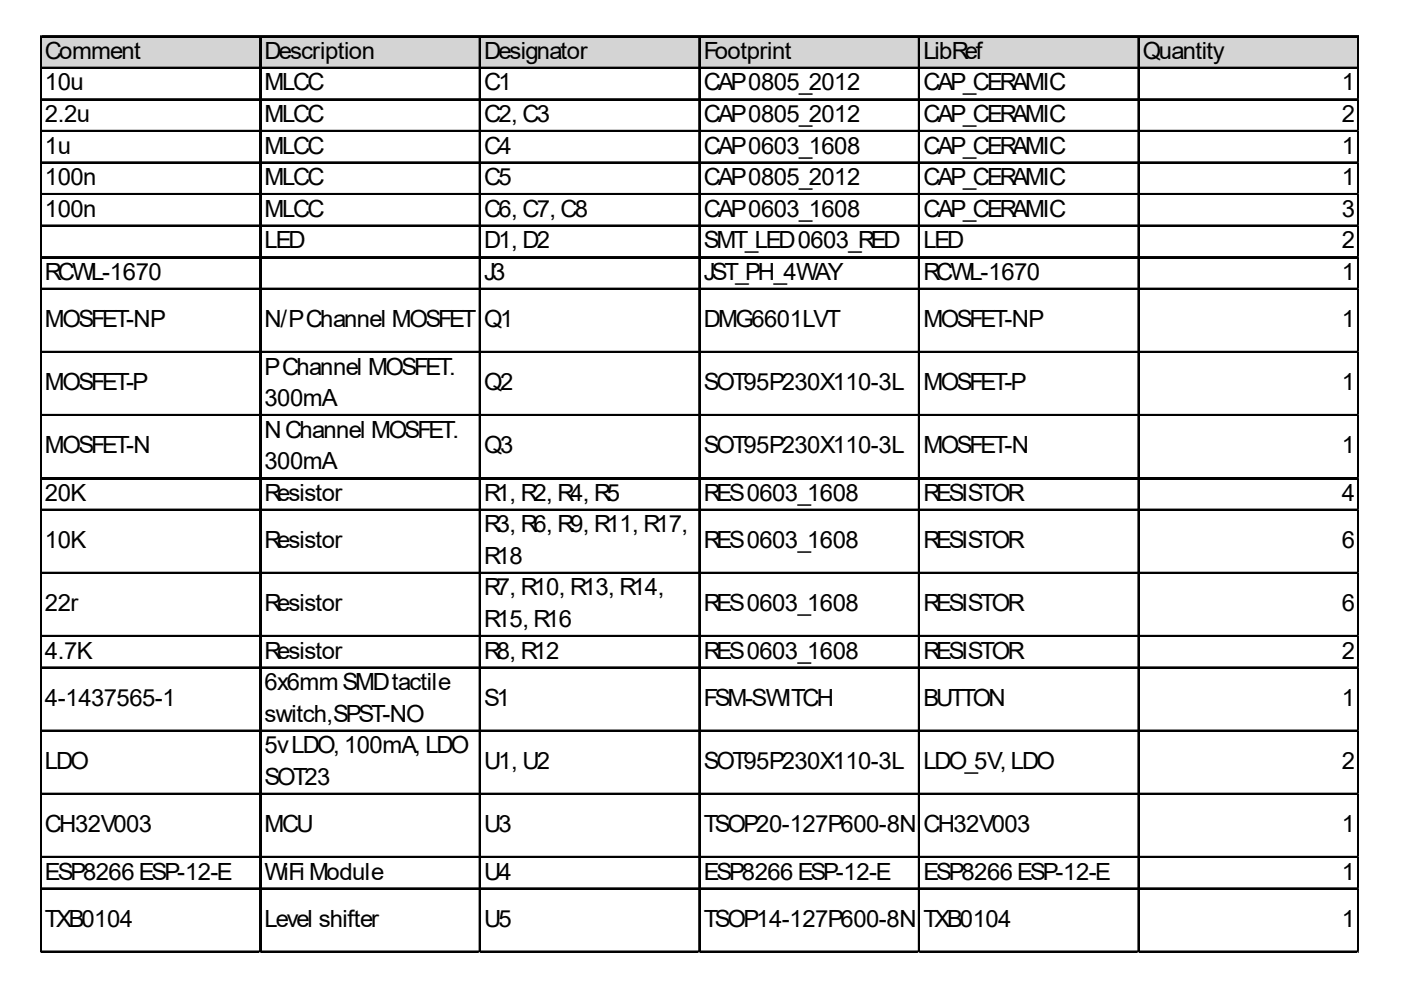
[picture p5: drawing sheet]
<svg xmlns="http://www.w3.org/2000/svg" width="297mm" height="210mm" viewBox="0 0 297 210" stroke-linecap="round" stroke-linejoin="round" font-family="sans-serif">
<defs><g id="words">
<g font-size="5">
<text x="9.5" y="12.5">Comment</text>
<text x="56.1" y="12.5">Description</text>
<text x="102.6" y="12.5">Designator</text>
<text x="149.2" y="12.5">Footprint</text>
<text x="195.8" y="12.5">LibRef</text>
<text x="242.3" y="12.5">Quantity</text>
<text x="9.5" y="19.2">10u</text>
<text x="56.1" y="19.2">MLCC</text>
<text x="102.6" y="19.2">C1</text>
<text x="149.2" y="19.2">CAP0805_2012</text>
<text x="195.8" y="19.2">CAP_CERAMIC</text>
<text x="284.5" y="19.2">1</text>
<text x="9.5" y="25.9">2.2u</text>
<text x="56.1" y="25.9">MLCC</text>
<text x="102.6" y="25.9">C2, C3</text>
<text x="149.2" y="25.9">CAP0805_2012</text>
<text x="195.8" y="25.9">CAP_CERAMIC</text>
<text x="284.5" y="25.9">2</text>
<text x="9.5" y="32.6">1u</text>
<text x="56.1" y="32.6">MLCC</text>
<text x="102.6" y="32.6">C4</text>
<text x="149.2" y="32.6">CAP0603_1608</text>
<text x="195.8" y="32.6">CAP_CERAMIC</text>
<text x="284.5" y="32.6">1</text>
<text x="9.5" y="39.3">100n</text>
<text x="56.1" y="39.3">MLCC</text>
<text x="102.6" y="39.3">C5</text>
<text x="149.2" y="39.3">CAP0805_2012</text>
<text x="195.8" y="39.3">CAP_CERAMIC</text>
<text x="284.5" y="39.3">1</text>
<text x="9.5" y="45.9">100n</text>
<text x="56.1" y="45.9">MLCC</text>
<text x="102.6" y="45.9">C6, C7, C8</text>
<text x="149.2" y="45.9">CAP0603_1608</text>
<text x="195.8" y="45.9">CAP_CERAMIC</text>
<text x="284.5" y="45.9">3</text>
<text x="56.1" y="52.6">LED</text>
<text x="102.6" y="52.6">D1, D2</text>
<text x="149.2" y="52.6">SMT_LED0603_RED</text>
<text x="195.8" y="52.6">LED</text>
<text x="284.5" y="52.6">2</text>
<text x="9.5" y="59.3">RCWL-1670</text>
<text x="102.6" y="59.3">J3</text>
<text x="149.2" y="59.3">JST_PH_4WAY</text>
<text x="195.8" y="59.3">RCWL-1670</text>
<text x="284.5" y="59.3">1</text>
<text x="9.5" y="69.4">MOSFET-NP</text>
<text x="56.1" y="69.4">N/PChannel MOSFET</text>
<text x="102.6" y="69.4">Q1</text>
<text x="149.2" y="69.4">DMG6601LVT</text>
<text x="195.8" y="69.4">MOSFET-NP</text>
<text x="284.5" y="69.4">1</text>
<text x="9.5" y="82.8">MOSFET-P</text>
<text x="56.1" y="79.4">PChannel MOSFET.</text>
<text x="102.6" y="82.8">Q2</text>
<text x="149.2" y="82.8">SOT95P230X110-3L</text>
<text x="195.8" y="82.8">MOSFET-P</text>
<text x="284.5" y="82.8">1</text>
<text x="56.1" y="86.1">300mA</text>
<text x="56.1" y="92.8">NChannel MOSFET.</text>
<text x="9.5" y="96.1">MOSFET-N</text>
<text x="56.1" y="99.5">300mA</text>
<text x="102.6" y="96.1">Q3</text>
<text x="149.2" y="96.1">SOT95P230X110-3L</text>
<text x="195.8" y="96.1">MOSFET-N</text>
<text x="284.5" y="96.1">1</text>
<text x="9.5" y="106.2">20K</text>
<text x="56.1" y="106.2">Resistor</text>
<text x="102.6" y="106.2">R1, R2, R4, R5</text>
<text x="149.2" y="106.2">RES0603_1608</text>
<text x="195.8" y="106.2">RESISTOR</text>
<text x="284.5" y="106.2">4</text>
<text x="102.6" y="112.9">R3, R6, R9, R11, R17,</text>
<text x="9.5" y="116.2">10K</text>
<text x="56.1" y="116.2">Resistor</text>
<text x="102.6" y="119.6">R18</text>
<text x="149.2" y="116.2">RES0603_1608</text>
<text x="195.8" y="116.2">RESISTOR</text>
<text x="284.5" y="116.2">6</text>
<text x="9.5" y="129.6">22r</text>
<text x="56.1" y="129.6">Resistor</text>
<text x="102.6" y="126.3">R7, R10, R13, R14,</text>
<text x="149.2" y="129.6">RES0603_1608</text>
<text x="195.8" y="129.6">RESISTOR</text>
<text x="284.5" y="129.6">6</text>
<text x="102.6" y="132.9">R15, R16</text>
<text x="9.5" y="139.6">4.7K</text>
<text x="56.1" y="139.6">Resistor</text>
<text x="102.6" y="139.6">R8, R12</text>
<text x="149.2" y="139.6">RES0603_1608</text>
<text x="195.8" y="139.6">RESISTOR</text>
<text x="284.5" y="139.6">2</text>
<text x="9.5" y="149.7">4-1437565-1</text>
<text x="56.1" y="146.3">6x6mmSMDtactile</text>
<text x="102.6" y="149.7">S1</text>
<text x="149.2" y="149.7">FSM-SWITCH</text>
<text x="195.8" y="149.7">BUTTON</text>
<text x="284.5" y="149.7">1</text>
<text x="56.1" y="153">switch,SPST-NO</text>
<text x="56.1" y="159.7">5vLDO, 100mA, LDO</text>
<text x="9.5" y="163.1">LDO</text>
<text x="56.1" y="166.4">SOT23</text>
<text x="102.6" y="163.1">U1, U2</text>
<text x="149.2" y="163.1">SOT95P230X110-3L</text>
<text x="195.8" y="163.1">LDO_5V, LDO</text>
<text x="284.5" y="163.1">2</text>
<text x="9.5" y="176.5">CH32V003</text>
<text x="56.1" y="176.5">MCU</text>
<text x="102.6" y="176.5">U3</text>
<text x="149.2" y="176.5">TSOP20-127P600-8N</text>
<text x="195.8" y="176.5">CH32V003</text>
<text x="284.5" y="176.5">1</text>
<text x="9.5" y="186.5">ESP8266 ESP-12-E</text>
<text x="56.1" y="186.5">WiFi Module</text>
<text x="102.6" y="186.5">U4</text>
<text x="149.2" y="186.5">ESP8266 ESP-12-E</text>
<text x="195.8" y="186.5">ESP8266 ESP-12-E</text>
<text x="284.5" y="186.5">1</text>
<text x="9.5" y="196.5">TXB0104</text>
<text x="56.1" y="196.5">Level shifter</text>
<text x="102.6" y="196.5">U5</text>
<text x="149.2" y="196.5">TSOP14-127P600-8N</text>
<text x="195.8" y="196.5">TXB0104</text>
<text x="284.5" y="196.5">1</text>
</g>
</g></defs>
<path d="M8.8 7.9h279.4v6.7h-279.4z" fill="#d4d4d4"/>
<g fill="none" stroke="#000" stroke-width=".33">
<path d="M8.5 7.6v194.4M8.7 7.6v194.4M8.9 7.6h279.3M8.9 7.8h279.3M8.9 14.3h279.3M8.9 14.5h279.3M55.1 7.9v194.1M55.3 7.9v194.1M101.6 7.9v194.1M101.8 7.9v194.1M148.2 7.9v194.1M148.4 7.9v194.1"/>
<path d="M194.8 7.9v194.1M194.9 7.9v194.1M241.3 7.9v194.1M241.5 7.9v194.1M287.9 7.9v194.1M8.9 21h279.3M8.9 21.2h279.3M8.9 27.7h279.3M8.9 27.9h279.3M8.9 34.4h279.3M8.9 34.5h279.3M8.9 41.1h279.3"/>
<path d="M8.9 41.2h279.3M8.9 47.8h279.3M8.9 47.9h279.3M8.9 54.5h279.3M8.9 54.6h279.3M8.9 61.1h279.3M8.9 61.3h279.3M8.9 74.5h279.3M8.9 74.7h279.3M8.9 87.9h279.3M8.9 88.1h279.3M8.9 101.3h279.3"/>
<path d="M8.9 101.5h279.3M8.9 108h279.3M8.9 108.2h279.3M8.9 121.4h279.3M8.9 121.5h279.3M8.9 134.8h279.3M8.9 134.9h279.3M8.9 141.5h279.3M8.9 141.6h279.3M8.9 154.8h279.3M8.9 155h279.3M8.9 168.2h279.3"/>
<path d="M8.9 168.4h279.3M8.9 181.6h279.3M8.9 181.8h279.3M8.9 188.3h279.3M8.9 188.5h279.3M8.9 201.7h279.3M8.9 201.9h279.3"/>
</g>
<path d="M288 7.9v194.1" fill="none" stroke="#000" stroke-width=".28"/>
<path d="M8.5 202v.1" fill="none" stroke="#e1e1e1" stroke-width=".33"/>
<path d="M8.5 202l.4 .1z" fill="#e1e1e1"/>
<path d="M55.1 202v.1" fill="none" stroke="#e1e1e1" stroke-width=".33"/>
<path d="M55.1 202l.3 .1z" fill="#e1e1e1"/>
<path d="M101.6 202v.1" fill="none" stroke="#e1e1e1" stroke-width=".33"/>
<path d="M101.6 202l.4 .1z" fill="#e1e1e1"/>
<path d="M148.2 202v.1" fill="none" stroke="#e1e1e1" stroke-width=".33"/>
<path d="M148.2 202l.3 .1z" fill="#e1e1e1"/>
<path d="M194.8 202v.1" fill="none" stroke="#e1e1e1" stroke-width=".33"/>
<path d="M194.8 202l.3 .1z" fill="#e1e1e1"/>
<path d="M241.3 202v.1" fill="none" stroke="#e1e1e1" stroke-width=".33"/>
<path d="M241.3 202l.4 .1z" fill="#e1e1e1"/>
<path d="M287.9 202v.1" fill="none" stroke="#e1e1e1" stroke-width=".33"/>
<path d="M287.9 202l.3 .1z" fill="#e1e1e1"/>
<use href="#words"/>
</svg>
